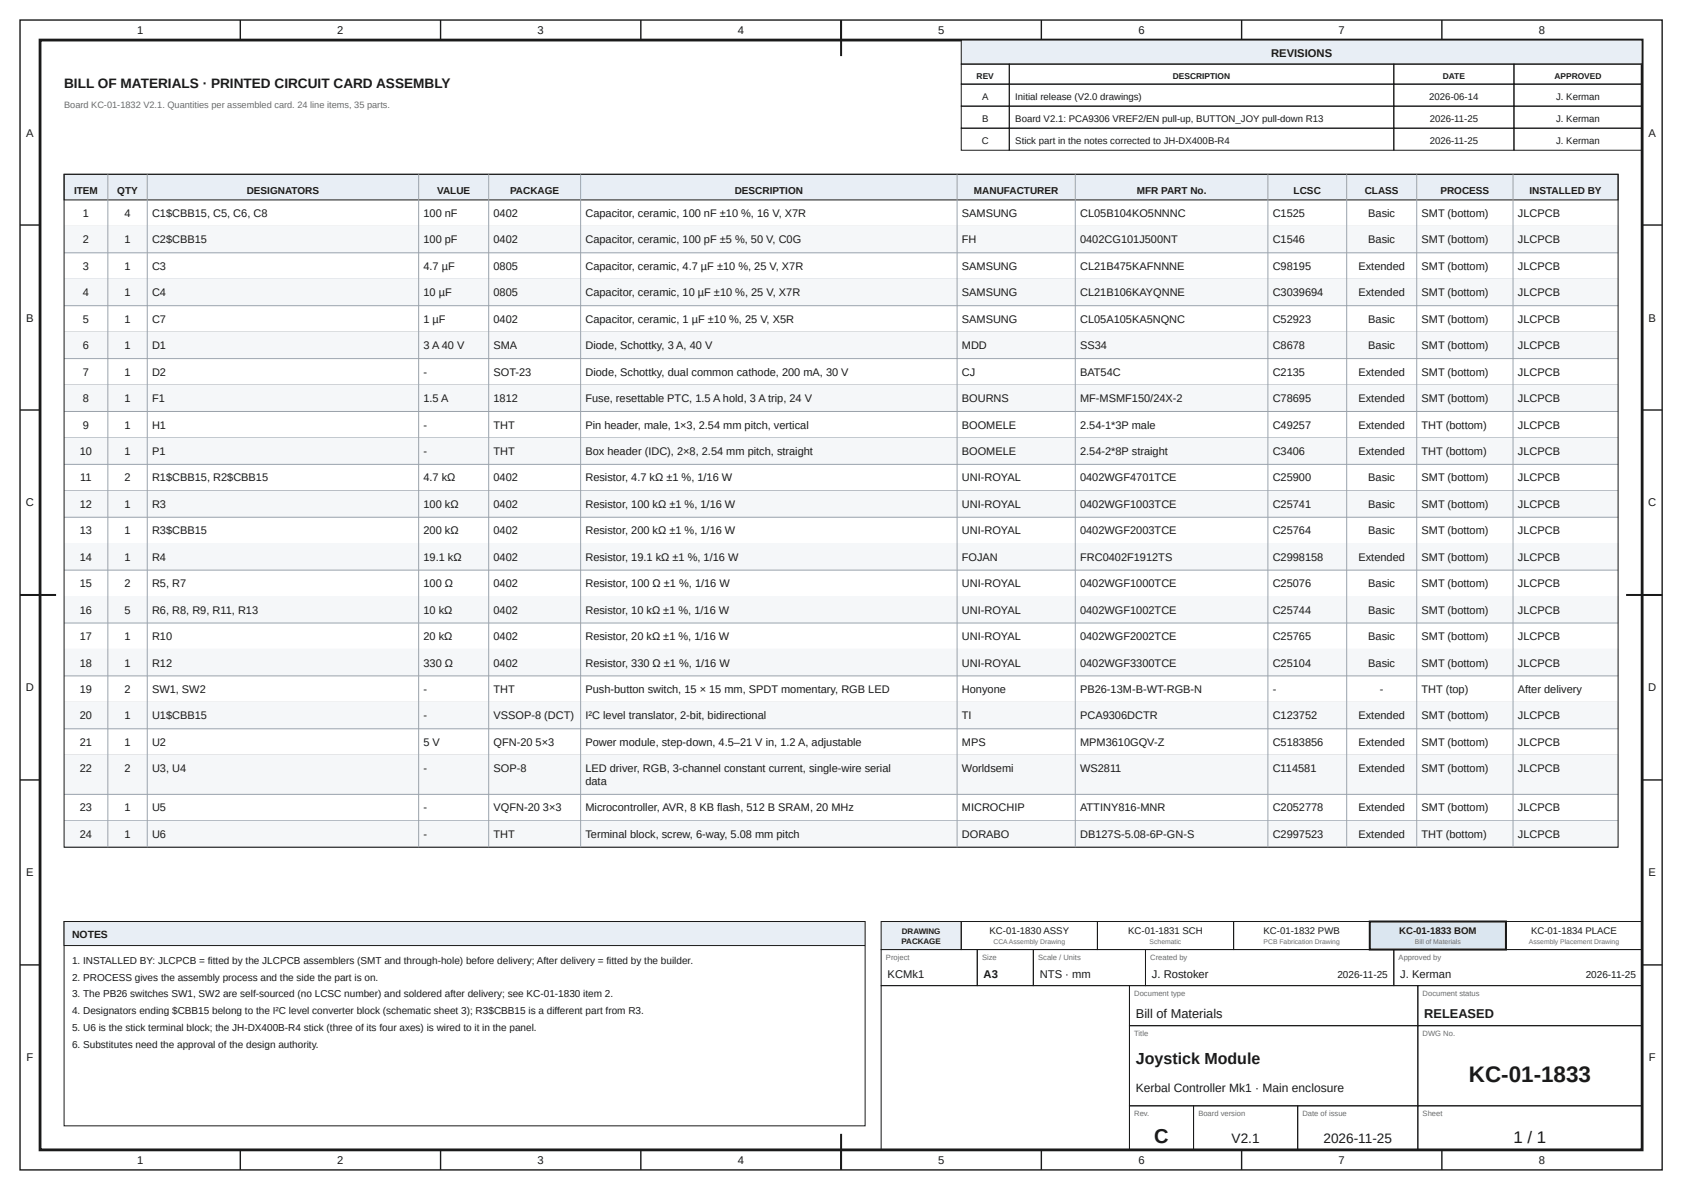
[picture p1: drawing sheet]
<svg xmlns="http://www.w3.org/2000/svg" width="420mm" height="297mm" viewBox="0 0 420 297" stroke-linecap="round" stroke-linejoin="round" font-family="sans-serif">
<defs><g id="words">
<text font-size="5.6" fill="#1a1a1a" x="366.7" y="270">KC-01-1833</text>
<text font-size="5" fill="#1a1a1a" x="288.2" y="285.2">C</text>
<text font-size="4.2" fill="#1a1a1a" x="377.9" y="285.2">1 / 1</text>
<text font-size="4" fill="#1a1a1a" x="283.6" y="265.5">Joystick Module</text>
<g font-size="3.4" fill="#1a1a1a">
<text x="16" y="22">BILL OF MATERIALS · PRINTED CIRCUIT CARD ASSEMBLY</text>
<text x="307.5" y="285.2">V2.1</text>
<text x="330.4" y="285.2">2026-11-25</text>
</g>
<g font-size="3.2" fill="#1a1a1a">
<text x="283.6" y="254.2">Bill of Materials</text>
<text x="355.6" y="254.2">RELEASED</text>
</g>
<text font-size="3" fill="#1a1a1a" x="283.6" y="272.5">Kerbal Controller Mk1 · Main enclosure</text>
<g font-size="2.8" fill="#1a1a1a">
<text x="34.2" y="8.6">1</text>
<text x="84.2" y="8.6">2</text>
<text x="134.2" y="8.6">3</text>
<text x="184.2" y="8.6">4</text>
<text x="234.2" y="8.6">5</text>
<text x="284.2" y="8.6">6</text>
<text x="334.2" y="8.6">7</text>
<text x="384.2" y="8.6">8</text>
<text x="317.4" y="14.3">REVISIONS</text>
<text x="6.6" y="34.1">A</text>
<text x="411.6" y="34.1">A</text>
<text x="6.6" y="80.2">B</text>
<text x="411.6" y="80.2">B</text>
<text x="6.5" y="126.4">C</text>
<text x="411.5" y="126.4">C</text>
<text x="6.5" y="172.6">D</text>
<text x="411.5" y="172.6">D</text>
<text x="6.6" y="218.7">E</text>
<text x="411.6" y="218.7">E</text>
<text x="221.6" y="244.2">KCMk1</text>
<text x="245.6" y="244.2">A3</text>
<text x="259.6" y="244.2">NTS · mm</text>
<text x="287.6" y="244.2">J. Rostoker</text>
<text x="349.6" y="244.2">J. Kerman</text>
<text x="6.6" y="264.9">F</text>
<text x="411.6" y="264.9">F</text>
<text x="34.2" y="290.6">1</text>
<text x="84.2" y="290.6">2</text>
<text x="134.2" y="290.6">3</text>
<text x="184.2" y="290.6">4</text>
<text x="234.2" y="290.6">5</text>
<text x="284.2" y="290.6">6</text>
<text x="334.2" y="290.6">7</text>
<text x="384.2" y="290.6">8</text>
</g>
<g font-size="2.7" fill="#1a1a1a">
<text x="20.7" y="54.2">1</text>
<text x="31.1" y="54.2">4</text>
<text x="38" y="54.2">C1$CBB15, C5, C6, C8</text>
<text x="105.7" y="54.2">100 nF</text>
<text x="123.2" y="54.2">0402</text>
<text x="146.2" y="54.2">Capacitor, ceramic, 100 nF ±10 %, 16 V, X7R</text>
<text x="240.2" y="54.2">SAMSUNG</text>
<text x="269.7" y="54.2">CL05B104KO5NNNC</text>
<text x="317.8" y="54.2">C1525</text>
<text x="341.6" y="54.2">Basic</text>
<text x="354.9" y="54.2">SMT (bottom)</text>
<text x="379" y="54.2">JLCPCB</text>
<text x="20.7" y="60.8">2</text>
<text x="31.1" y="60.8">1</text>
<text x="38" y="60.8">C2$CBB15</text>
<text x="105.7" y="60.8">100 pF</text>
<text x="123.2" y="60.8">0402</text>
<text x="146.2" y="60.8">Capacitor, ceramic, 100 pF ±5 %, 50 V, C0G</text>
<text x="240.2" y="60.8">FH</text>
<text x="269.7" y="60.8">0402CG101J500NT</text>
<text x="317.8" y="60.8">C1546</text>
<text x="341.6" y="60.8">Basic</text>
<text x="354.9" y="60.8">SMT (bottom)</text>
<text x="379" y="60.8">JLCPCB</text>
<text x="20.7" y="67.4">3</text>
<text x="31.1" y="67.4">1</text>
<text x="38" y="67.4">C3</text>
<text x="105.7" y="67.4">4.7 µF</text>
<text x="123.2" y="67.4">0805</text>
<text x="146.2" y="67.4">Capacitor, ceramic, 4.7 µF ±10 %, 25 V, X7R</text>
<text x="240.2" y="67.4">SAMSUNG</text>
<text x="269.7" y="67.4">CL21B475KAFNNNE</text>
<text x="317.8" y="67.4">C98195</text>
<text x="339.2" y="67.4">Extended</text>
<text x="354.9" y="67.4">SMT (bottom)</text>
<text x="379" y="67.4">JLCPCB</text>
<text x="20.7" y="74">4</text>
<text x="31.1" y="74">1</text>
<text x="38" y="74">C4</text>
<text x="105.7" y="74">10 µF</text>
<text x="123.2" y="74">0805</text>
<text x="146.2" y="74">Capacitor, ceramic, 10 µF ±10 %, 25 V, X7R</text>
<text x="240.2" y="74">SAMSUNG</text>
<text x="269.7" y="74">CL21B106KAYQNNE</text>
<text x="317.8" y="74">C3039694</text>
<text x="339.2" y="74">Extended</text>
<text x="354.9" y="74">SMT (bottom)</text>
<text x="379" y="74">JLCPCB</text>
<text x="20.7" y="80.6">5</text>
<text x="31.1" y="80.6">1</text>
<text x="38" y="80.6">C7</text>
<text x="105.7" y="80.6">1 µF</text>
<text x="123.2" y="80.6">0402</text>
<text x="146.2" y="80.6">Capacitor, ceramic, 1 µF ±10 %, 25 V, X5R</text>
<text x="240.2" y="80.6">SAMSUNG</text>
<text x="269.7" y="80.6">CL05A105KA5NQNC</text>
<text x="317.8" y="80.6">C52923</text>
<text x="341.6" y="80.6">Basic</text>
<text x="354.9" y="80.6">SMT (bottom)</text>
<text x="379" y="80.6">JLCPCB</text>
<text x="20.7" y="87.2">6</text>
<text x="31.1" y="87.2">1</text>
<text x="38" y="87.2">D1</text>
<text x="105.7" y="87.2">3 A 40 V</text>
<text x="123.2" y="87.2">SMA</text>
<text x="146.2" y="87.2">Diode, Schottky, 3 A, 40 V</text>
<text x="240.2" y="87.2">MDD</text>
<text x="269.7" y="87.2">SS34</text>
<text x="317.8" y="87.2">C8678</text>
<text x="341.6" y="87.2">Basic</text>
<text x="354.9" y="87.2">SMT (bottom)</text>
<text x="379" y="87.2">JLCPCB</text>
<text x="20.7" y="93.8">7</text>
<text x="31.1" y="93.8">1</text>
<text x="38" y="93.8">D2</text>
<text x="105.7" y="93.8">-</text>
<text x="123.2" y="93.8">SOT-23</text>
<text x="146.2" y="93.8">Diode, Schottky, dual common cathode, 200 mA, 30 V</text>
<text x="240.2" y="93.8">CJ</text>
<text x="269.7" y="93.8">BAT54C</text>
<text x="317.8" y="93.8">C2135</text>
<text x="339.2" y="93.8">Extended</text>
<text x="354.9" y="93.8">SMT (bottom)</text>
<text x="379" y="93.8">JLCPCB</text>
<text x="20.7" y="100.4">8</text>
<text x="31.1" y="100.4">1</text>
<text x="38" y="100.4">F1</text>
<text x="105.7" y="100.4">1.5 A</text>
<text x="123.2" y="100.4">1812</text>
<text x="146.2" y="100.4">Fuse, resettable PTC, 1.5 A hold, 3 A trip, 24 V</text>
<text x="240.2" y="100.4">BOURNS</text>
<text x="269.7" y="100.4">MF-MSMF150/24X-2</text>
<text x="317.8" y="100.4">C78695</text>
<text x="339.2" y="100.4">Extended</text>
<text x="354.9" y="100.4">SMT (bottom)</text>
<text x="379" y="100.4">JLCPCB</text>
<text x="20.7" y="107">9</text>
<text x="31.1" y="107">1</text>
<text x="38" y="107">H1</text>
<text x="105.7" y="107">-</text>
<text x="123.2" y="107">THT</text>
<text x="146.2" y="107">Pin header, male, 1×3, 2.54 mm pitch, vertical</text>
<text x="240.2" y="107">BOOMELE</text>
<text x="269.7" y="107">2.54-1*3P male</text>
<text x="317.8" y="107">C49257</text>
<text x="339.2" y="107">Extended</text>
<text x="354.9" y="107">THT (bottom)</text>
<text x="379" y="107">JLCPCB</text>
<text x="19.9" y="113.6">10</text>
<text x="31.1" y="113.6">1</text>
<text x="38" y="113.6">P1</text>
<text x="105.7" y="113.6">-</text>
<text x="123.2" y="113.6">THT</text>
<text x="146.2" y="113.6">Box header (IDC), 2×8, 2.54 mm pitch, straight</text>
<text x="240.2" y="113.6">BOOMELE</text>
<text x="269.7" y="113.6">2.54-2*8P straight</text>
<text x="317.8" y="113.6">C3406</text>
<text x="339.2" y="113.6">Extended</text>
<text x="354.9" y="113.6">THT (bottom)</text>
<text x="379" y="113.6">JLCPCB</text>
<text x="20" y="120.2">11</text>
<text x="31.1" y="120.2">2</text>
<text x="38" y="120.2">R1$CBB15, R2$CBB15</text>
<text x="105.7" y="120.2">4.7 kΩ</text>
<text x="123.2" y="120.2">0402</text>
<text x="146.2" y="120.2">Resistor, 4.7 kΩ ±1 %, 1/16 W</text>
<text x="240.2" y="120.2">UNI-ROYAL</text>
<text x="269.7" y="120.2">0402WGF4701TCE</text>
<text x="317.8" y="120.2">C25900</text>
<text x="341.6" y="120.2">Basic</text>
<text x="354.9" y="120.2">SMT (bottom)</text>
<text x="379" y="120.2">JLCPCB</text>
<text x="19.9" y="126.8">12</text>
<text x="31.1" y="126.8">1</text>
<text x="38" y="126.8">R3</text>
<text x="105.7" y="126.8">100 kΩ</text>
<text x="123.2" y="126.8">0402</text>
<text x="146.2" y="126.8">Resistor, 100 kΩ ±1 %, 1/16 W</text>
<text x="240.2" y="126.8">UNI-ROYAL</text>
<text x="269.7" y="126.8">0402WGF1003TCE</text>
<text x="317.8" y="126.8">C25741</text>
<text x="341.6" y="126.8">Basic</text>
<text x="354.9" y="126.8">SMT (bottom)</text>
<text x="379" y="126.8">JLCPCB</text>
<text x="19.9" y="133.4">13</text>
<text x="31.1" y="133.4">1</text>
<text x="38" y="133.4">R3$CBB15</text>
<text x="105.7" y="133.4">200 kΩ</text>
<text x="123.2" y="133.4">0402</text>
<text x="146.2" y="133.4">Resistor, 200 kΩ ±1 %, 1/16 W</text>
<text x="240.2" y="133.4">UNI-ROYAL</text>
<text x="269.7" y="133.4">0402WGF2003TCE</text>
<text x="317.8" y="133.4">C25764</text>
<text x="341.6" y="133.4">Basic</text>
<text x="354.9" y="133.4">SMT (bottom)</text>
<text x="379" y="133.4">JLCPCB</text>
<text x="19.9" y="140">14</text>
<text x="31.1" y="140">1</text>
<text x="38" y="140">R4</text>
<text x="105.7" y="140">19.1 kΩ</text>
<text x="123.2" y="140">0402</text>
<text x="146.2" y="140">Resistor, 19.1 kΩ ±1 %, 1/16 W</text>
<text x="240.2" y="140">FOJAN</text>
<text x="269.7" y="140">FRC0402F1912TS</text>
<text x="317.8" y="140">C2998158</text>
<text x="339.2" y="140">Extended</text>
<text x="354.9" y="140">SMT (bottom)</text>
<text x="379" y="140">JLCPCB</text>
<text x="19.9" y="146.6">15</text>
<text x="31.1" y="146.6">2</text>
<text x="38" y="146.6">R5, R7</text>
<text x="105.7" y="146.6">100 Ω</text>
<text x="123.2" y="146.6">0402</text>
<text x="146.2" y="146.6">Resistor, 100 Ω ±1 %, 1/16 W</text>
<text x="240.2" y="146.6">UNI-ROYAL</text>
<text x="269.7" y="146.6">0402WGF1000TCE</text>
<text x="317.8" y="146.6">C25076</text>
<text x="341.6" y="146.6">Basic</text>
<text x="354.9" y="146.6">SMT (bottom)</text>
<text x="379" y="146.6">JLCPCB</text>
<text x="19.9" y="153.2">16</text>
<text x="31.1" y="153.2">5</text>
<text x="38" y="153.2">R6, R8, R9, R11, R13</text>
<text x="105.7" y="153.2">10 kΩ</text>
<text x="123.2" y="153.2">0402</text>
<text x="146.2" y="153.2">Resistor, 10 kΩ ±1 %, 1/16 W</text>
<text x="240.2" y="153.2">UNI-ROYAL</text>
<text x="269.7" y="153.2">0402WGF1002TCE</text>
<text x="317.8" y="153.2">C25744</text>
<text x="341.6" y="153.2">Basic</text>
<text x="354.9" y="153.2">SMT (bottom)</text>
<text x="379" y="153.2">JLCPCB</text>
<text x="19.9" y="159.8">17</text>
<text x="31.1" y="159.8">1</text>
<text x="38" y="159.8">R10</text>
<text x="105.7" y="159.8">20 kΩ</text>
<text x="123.2" y="159.8">0402</text>
<text x="146.2" y="159.8">Resistor, 20 kΩ ±1 %, 1/16 W</text>
<text x="240.2" y="159.8">UNI-ROYAL</text>
<text x="269.7" y="159.8">0402WGF2002TCE</text>
<text x="317.8" y="159.8">C25765</text>
<text x="341.6" y="159.8">Basic</text>
<text x="354.9" y="159.8">SMT (bottom)</text>
<text x="379" y="159.8">JLCPCB</text>
<text x="19.9" y="166.4">18</text>
<text x="31.1" y="166.4">1</text>
<text x="38" y="166.4">R12</text>
<text x="105.7" y="166.4">330 Ω</text>
<text x="123.2" y="166.4">0402</text>
<text x="146.2" y="166.4">Resistor, 330 Ω ±1 %, 1/16 W</text>
<text x="240.2" y="166.4">UNI-ROYAL</text>
<text x="269.7" y="166.4">0402WGF3300TCE</text>
<text x="317.8" y="166.4">C25104</text>
<text x="341.6" y="166.4">Basic</text>
<text x="354.9" y="166.4">SMT (bottom)</text>
<text x="379" y="166.4">JLCPCB</text>
<text x="19.9" y="173">19</text>
<text x="31.1" y="173">2</text>
<text x="38" y="173">SW1, SW2</text>
<text x="105.7" y="173">-</text>
<text x="123.2" y="173">THT</text>
<text x="146.2" y="173">Push-button switch, 15 × 15 mm, SPDT momentary, RGB LED</text>
<text x="240.2" y="173">Honyone</text>
<text x="269.7" y="173">PB26-13M-B-WT-RGB-N</text>
<text x="317.8" y="173">-</text>
<text x="344.5" y="173">-</text>
<text x="354.9" y="173">THT (top)</text>
<text x="379" y="173">After delivery</text>
<text x="19.9" y="179.6">20</text>
<text x="31.1" y="179.6">1</text>
<text x="38" y="179.6">U1$CBB15</text>
<text x="105.7" y="179.6">-</text>
<text x="123.2" y="179.6">VSSOP-8 (DCT)</text>
<text x="146.2" y="179.6">I²C level translator, 2-bit, bidirectional</text>
<text x="240.2" y="179.6">TI</text>
<text x="269.7" y="179.6">PCA9306DCTR</text>
<text x="317.8" y="179.6">C123752</text>
<text x="339.2" y="179.6">Extended</text>
<text x="354.9" y="179.6">SMT (bottom)</text>
<text x="379" y="179.6">JLCPCB</text>
<text x="19.9" y="186.2">21</text>
<text x="31.1" y="186.2">1</text>
<text x="38" y="186.2">U2</text>
<text x="105.7" y="186.2">5 V</text>
<text x="123.2" y="186.2">QFN-20</text>
<text x="133.7" y="186.2">5×3</text>
<text x="146.2" y="186.2">Power module, step-down, 4.5–21 V in, 1.2 A, adjustable</text>
<text x="240.2" y="186.2">MPS</text>
<text x="269.7" y="186.2">MPM3610GQV-Z</text>
<text x="317.8" y="186.2">C5183856</text>
<text x="339.2" y="186.2">Extended</text>
<text x="354.9" y="186.2">SMT (bottom)</text>
<text x="379" y="186.2">JLCPCB</text>
<text x="19.9" y="192.8">22</text>
<text x="31.1" y="192.8">2</text>
<text x="38" y="192.8">U3, U4</text>
<text x="105.7" y="192.8">-</text>
<text x="123.2" y="192.8">SOP-8</text>
<text x="146.2" y="192.8">LED driver, RGB, 3-channel constant current, single-wire serial</text>
<text x="146.2" y="195.9">data</text>
<text x="240.2" y="192.8">Worldsemi</text>
<text x="269.7" y="192.8">WS2811</text>
<text x="317.8" y="192.8">C114581</text>
<text x="339.2" y="192.8">Extended</text>
<text x="354.9" y="192.8">SMT (bottom)</text>
<text x="379" y="192.8">JLCPCB</text>
<text x="19.9" y="202.5">23</text>
<text x="31.1" y="202.5">1</text>
<text x="38" y="202.5">U5</text>
<text x="105.7" y="202.5">-</text>
<text x="123.2" y="202.5">VQFN-20</text>
<text x="135.6" y="202.5">3×3</text>
<text x="146.2" y="202.5">Microcontroller, AVR, 8 KB flash, 512 B SRAM, 20 MHz</text>
<text x="240.2" y="202.5">MICROCHIP</text>
<text x="269.7" y="202.5">ATTINY816-MNR</text>
<text x="317.8" y="202.5">C2052778</text>
<text x="339.2" y="202.5">Extended</text>
<text x="354.9" y="202.5">SMT (bottom)</text>
<text x="379" y="202.5">JLCPCB</text>
<text x="19.9" y="209.1">24</text>
<text x="31.1" y="209.1">1</text>
<text x="38" y="209.1">U6</text>
<text x="105.7" y="209.1">-</text>
<text x="123.2" y="209.1">THT</text>
<text x="146.2" y="209.1">Terminal block, screw, 6-way, 5.08 mm pitch</text>
<text x="240.2" y="209.1">DORABO</text>
<text x="269.7" y="209.1">DB127S-5.08-6P-GN-S</text>
<text x="317.8" y="209.1">C2997523</text>
<text x="339.2" y="209.1">Extended</text>
<text x="354.9" y="209.1">THT (bottom)</text>
<text x="379" y="209.1">JLCPCB</text>
</g>
<text font-size="2.6" fill="#1a1a1a" x="18" y="234.2">NOTES</text>
<g font-size="2.5" fill="#1a1a1a">
<text x="18.5" y="48.3">ITEM</text>
<text x="29.3" y="48.3">QTY</text>
<text x="61.6" y="48.3">DESIGNATORS</text>
<text x="109.1" y="48.3">VALUE</text>
<text x="127.3" y="48.3">PACKAGE</text>
<text x="183.4" y="48.3">DESCRIPTION</text>
<text x="243.2" y="48.3">MANUFACTURER</text>
<text x="283.8" y="48.3">MFR PART No.</text>
<text x="323" y="48.3">LCSC</text>
<text x="340.7" y="48.3">CLASS</text>
<text x="359.6" y="48.3">PROCESS</text>
<text x="381.9" y="48.3">INSTALLED BY</text>
<text x="18" y="240.5">1. INSTALLED BY: JLCPCB = fitted by the JLCPCB assemblers (SMT and through-hole) before delivery; After delivery = fitted by the builder.</text>
<text x="18" y="244.7">2. PROCESS gives the assembly process and the side the part is on.</text>
<text x="333.9" y="244.2">2026-11-25</text>
<text x="395.9" y="244.2">2026-11-25</text>
<text x="18" y="248.9">3. The PB26 switches SW1, SW2 are self-sourced (no LCSC number) and soldered after delivery; see KC-01-1830 item 2.</text>
<text x="18" y="253.2">4. Designators ending $CBB15 belong to the I²C level converter block (schematic sheet 3); R3$CBB15 is a different part from R3.</text>
<text x="18" y="257.4">5. U6 is the stick terminal block; the JH-DX400B-R4 stick (three of its four axes) is wired to it in the panel.</text>
<text x="18" y="261.6">6. Substitutes need the approval of the design authority.</text>
</g>
<g font-size="2.4" fill="#1a1a1a">
<text x="245.2" y="24.9">A</text>
<text x="253.5" y="24.9">Initial release (V2.0 drawings)</text>
<text x="356.9" y="24.9">2026-06-14</text>
<text x="388.5" y="24.9">J. Kerman</text>
<text x="245.1" y="35.9">C</text>
<text x="245.2" y="30.4">B</text>
<text x="253.5" y="30.4">Board V2.1: PCA9306 VREF2/EN pull-up, BUTTON_JOY pull-down R13</text>
<text x="253.5" y="35.9">Stick part in the notes corrected to JH-DX400B-R4</text>
<text x="357" y="30.4">2026-11-25</text>
<text x="357" y="35.9">2026-11-25</text>
<text x="388.5" y="30.4">J. Kerman</text>
<text x="388.5" y="35.9">J. Kerman</text>
<text x="247.1" y="233">KC-01-1830 ASSY</text>
<text x="281.7" y="233">KC-01-1831 SCH</text>
<text x="315.5" y="233">KC-01-1832 PWB</text>
<text x="349.3" y="233">KC-01-1833 BOM</text>
<text x="382.3" y="233">KC-01-1834 PLACE</text>
</g>
<text font-size="2.3" fill="#6b6b6b" x="16" y="27">Board KC-01-1832 V2.1. Quantities per assembled card. 24 line items, 35 parts.</text>
<g font-size="2.1" fill="#1a1a1a">
<text x="243.8" y="19.6">REV</text>
<text x="292.8" y="19.6">DESCRIPTION</text>
<text x="360.2" y="19.6">DATE</text>
<text x="388.1" y="19.6">APPROVED</text>
</g>
<g font-size="2" fill="#1a1a1a">
<text x="225.2" y="233">DRAWING</text>
<text x="225.1" y="235.6">PACKAGE</text>
</g>
<g font-size="1.9" fill="#6b6b6b">
<text x="221.2" y="239.6">Project</text>
<text x="245.2" y="239.6">Size</text>
<text x="259.2" y="239.6">Scale / Units</text>
<text x="287.2" y="239.6">Created by</text>
<text x="349.2" y="239.6">Approved by</text>
<text x="283.2" y="248.6">Document type</text>
<text x="355.2" y="248.6">Document status</text>
<text x="283.2" y="258.6">Title</text>
<text x="355.2" y="258.6">DWG No.</text>
<text x="283.2" y="278.6">Rev.</text>
<text x="299.2" y="278.6">Board version</text>
<text x="325.2" y="278.6">Date of issue</text>
<text x="355.2" y="278.6">Sheet</text>
</g>
<g font-size="1.7" fill="#6b6b6b">
<text x="248" y="235.7">CCAAssembly Drawing</text>
<text x="287" y="235.7">Schematic</text>
<text x="315.5" y="235.7">PCB Fabrication Drawing</text>
<text x="353.2" y="235.7">Bill of Materials</text>
<text x="381.7" y="235.7">Assembly Placement Drawing</text>
</g>
</g></defs>
<g fill="none" stroke="#1a1a1a" stroke-width=".35">
<path d="M5 5h410v287h-410zM60 5v5M110 5v5M160 5v5M210 5v5M260 5v5M310 5v5M360 5v5M5 56.2h5M410 56.2h5M5 102.3h5M410 102.3h5"/>
<path d="M5 148.5h5M410 148.5h5M5 194.7h5M410 194.7h5M5 240.8h5M410 240.8h5M60 287v5M110 287v5M160 287v5M210 287v5M260 287v5M310 287v5"/>
<path d="M360 287v5"/>
</g>
<path d="M10 10h400v277h-400z" fill="none" stroke="#1a1a1a" stroke-width=".7" stroke-linecap="butt"/>
<path d="M210 5v9M5 148.5h9M406 148.5h9M210 283v9" fill="none" stroke="#1a1a1a" stroke-width=".5"/>
<path d="M240 10h170v6h-170z" fill="#e8eef5"/>
<g fill="none" stroke="#1a1a1a" stroke-width=".25">
<path d="M240 10h170v6h-170zM240 16h12v5h-12zM252 16h96v5h-96zM348 16h30v5h-30zM378 16h32v5h-32zM240 21h12v5.5h-12zM240 26.5h12v5.5h-12zM240 32h12v5.5h-12zM252 21h96v5.5h-96zM252 26.5h96v5.5h-96zM252 32h96v5.5h-96zM348 21h30v5.5h-30z"/>
<path d="M348 26.5h30v5.5h-30zM348 32h30v5.5h-30zM378 21h32v5.5h-32zM378 26.5h32v5.5h-32zM378 32h32v5.5h-32zM220 237h24v9h-24zM244 237h14v9h-14zM258 237h28v9h-28zM286 237h62v9h-62zM348 237h62v9h-62zM220 246h62v41h-62zM282 246h72v10h-72z"/>
<path d="M282 256h72v20h-72zM354 246h56v10h-56zM354 256h56v20h-56zM282 276h16v11h-16zM298 276h26v11h-26zM324 276h30v11h-30zM354 276h56v11h-56z"/>
</g>
<path d="M220 230h20v7h-20z" fill="#e8eef5"/>
<path d="M220 230h20v7h-20zM240 230h34v7h-34zM274 230h34v7h-34zM308 230h34v7h-34z" fill="none" stroke="#1a1a1a" stroke-width=".25"/>
<path d="M342 230h34v7h-34z" fill="#d9e6f2"/>
<path d="M342 230h34v7h-34z" fill="none" stroke="#1a1a1a" stroke-width=".5"/>
<path d="M376 230h34v7h-34z" fill="none" stroke="#1a1a1a" stroke-width=".25"/>
<path d="M16 43.5h388v6.4h-388z" fill="#e8eef5"/>
<path d="M16 43.5h388v6.4h-388z" fill="none" stroke="#1a1a1a" stroke-width=".25"/>
<path d="M16 56.5h388" fill="none" stroke="#9aa3ad" stroke-width=".25"/>
<path d="M16 56.5h388v6.6h-388z" fill="#f5f7f9"/>
<path d="M16 63.1h388M16 69.7h388" fill="none" stroke="#9aa3ad" stroke-width=".25"/>
<path d="M16 69.7h388v6.6h-388z" fill="#f5f7f9"/>
<path d="M16 76.3h388M16 82.9h388" fill="none" stroke="#9aa3ad" stroke-width=".25"/>
<path d="M16 82.9h388v6.6h-388z" fill="#f5f7f9"/>
<path d="M16 89.5h388M16 96.1h388" fill="none" stroke="#9aa3ad" stroke-width=".25"/>
<path d="M16 96.1h388v6.6h-388z" fill="#f5f7f9"/>
<path d="M16 102.7h388M16 109.3h388" fill="none" stroke="#9aa3ad" stroke-width=".25"/>
<path d="M16 109.3h388v6.6h-388z" fill="#f5f7f9"/>
<path d="M16 115.9h388M16 122.5h388" fill="none" stroke="#9aa3ad" stroke-width=".25"/>
<path d="M16 122.5h388v6.6h-388z" fill="#f5f7f9"/>
<path d="M16 129.1h388M16 135.7h388" fill="none" stroke="#9aa3ad" stroke-width=".25"/>
<path d="M16 135.7h388v6.6h-388z" fill="#f5f7f9"/>
<path d="M16 142.3h388M16 148.9h388" fill="none" stroke="#9aa3ad" stroke-width=".25"/>
<path d="M16 148.9h388v6.6h-388z" fill="#f5f7f9"/>
<path d="M16 155.5h388M16 162.1h388" fill="none" stroke="#9aa3ad" stroke-width=".25"/>
<path d="M16 162.1h388v6.6h-388z" fill="#f5f7f9"/>
<path d="M16 168.7h388M16 175.3h388" fill="none" stroke="#9aa3ad" stroke-width=".25"/>
<path d="M16 175.3h388v6.6h-388z" fill="#f5f7f9"/>
<path d="M16 181.9h388M16 188.5h388" fill="none" stroke="#9aa3ad" stroke-width=".25"/>
<path d="M16 188.5h388v9.8h-388z" fill="#f5f7f9"/>
<path d="M16 198.3h388M16 204.9h388" fill="none" stroke="#9aa3ad" stroke-width=".25"/>
<path d="M16 204.9h388v6.6h-388z" fill="#f5f7f9"/>
<path d="M26.9 43.5v168M36.8 43.5v168M104.5 43.5v168M122 43.5v168M145 43.5v168M239 43.5v168M268.5 43.5v168M316.6 43.5v168M336.2 43.5v168M353.7 43.5v168M377.8 43.5v168M16 211.5h388" fill="none" stroke="#9aa3ad" stroke-width=".25"/>
<path d="M16 43.5h388v168h-388zM16 230h200v51h-200z" fill="none" stroke="#1a1a1a" stroke-width=".25"/>
<path d="M16 230h200v6h-200z" fill="#e8eef5"/>
<path d="M16 230h200v6h-200z" fill="none" stroke="#1a1a1a" stroke-width=".25"/>
<use href="#words"/>
</svg>
